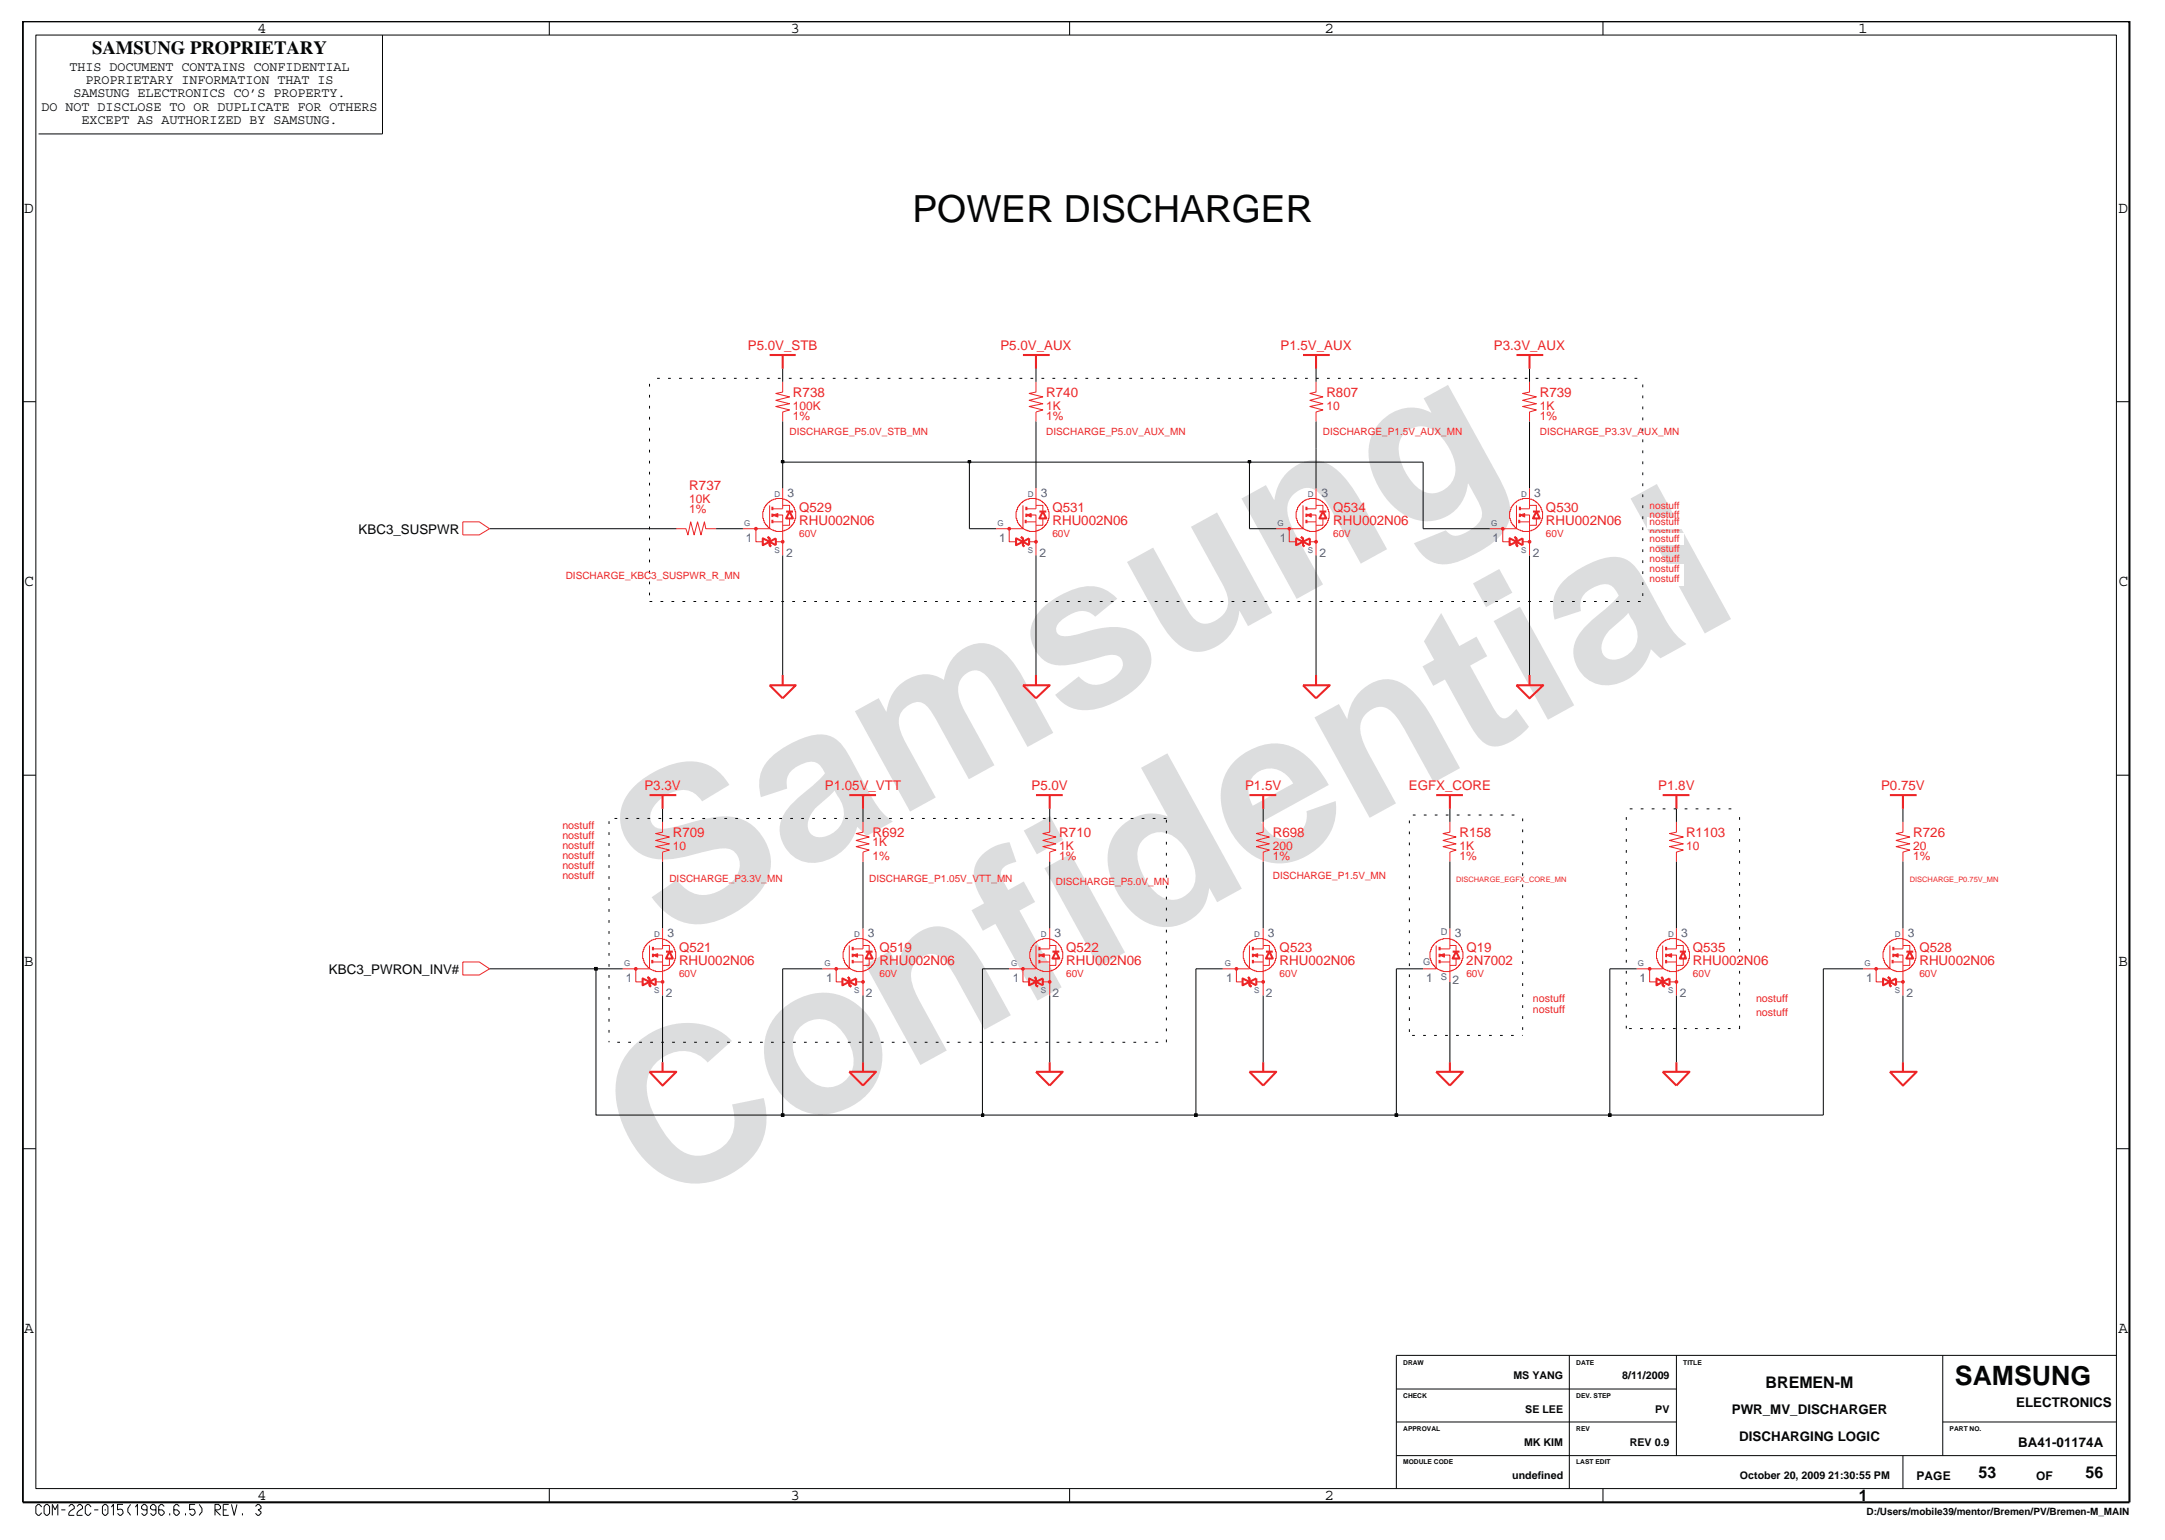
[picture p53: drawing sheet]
<svg xmlns="http://www.w3.org/2000/svg" width="267mm" height="190mm" viewBox="0 0 267 190" stroke-linecap="round" stroke-linejoin="round" font-family="sans-serif">
<defs><g id="words">
<g font-size="26.5" fill="#dcddde">
<text x="82.4" y="116.5" transform="rotate(-29 82.4 116.5)">Samsung</text>
<text x="81.1" y="149.2" transform="rotate(-29 81.1 149.2)">Confidential</text>
</g>
<text font-size="4.6" fill="#040505" x="112.5" y="27.4">POWER DISCHARGER</text>
<text font-size="3.3" fill="#040505" x="241.1" y="170.8">SAMSUNG</text>
<text font-size="2.3" fill="#040505" x="11.4" y="6.7">SAMSUNG PROPRIETARY</text>
<g font-size="2" fill="#040505">
<text x="31.8" y="4">4</text>
<text x="97.6" y="4">3</text>
<text x="163.4" y="4">2</text>
<text x="229.2" y="4">1</text>
<text x="3" y="26.2">D</text>
<text x="261.3" y="26.2">D</text>
<text x="3" y="72.3">C</text>
<text x="261.3" y="72.3">C</text>
<text x="3" y="119.2">B</text>
<text x="261.3" y="119.2">B</text>
<text x="3" y="164.4">A</text>
<text x="261.3" y="164.4">A</text>
<text x="217.8" y="171.2">BREMEN-M</text>
<text x="31.8" y="185">4</text>
<text x="97.6" y="185">3</text>
<text x="163.4" y="185">2</text>
<text x="229.3" y="185.1">1</text>
<text x="244" y="182.2">53</text>
<text x="257.2" y="182.2">56</text>
</g>
<g font-size="1.6" fill="#040505">
<text x="8.6" y="8.8">THIS DOCUMENT CONTAINS CONFIDENTIAL</text>
<text x="9.1" y="12">SAMSUNG ELECTRONICS CO’S PROPERTY.</text>
<text x="10.5" y="10.4">PROPRIETARY INFORMATION THAT IS</text>
<text x="5.1" y="13.7">DO NOT DISCLOSE TO OR DUPLICATE FOR OTHERS</text>
<text x="10.1" y="15.3">EXCEPT AS AUTHORIZED BY SAMSUNG.</text>
<text x="44.2" y="65.8">KBC3_SUSPWR</text>
<text x="40.6" y="120.1">KBC3_PWRON_INV#</text>
<text x="248.7" y="173.5">ELECTRONICS</text>
<text x="213.6" y="174.3">PWR_MV_DISCHARGER</text>
<text x="214.5" y="177.6">DISCHARGING LOGIC</text>
<text x="248.9" y="178.4">BA41-01174A</text>
</g>
<g font-size="1.6" fill="#ec2426">
<text x="92.2" y="43.2">P5.0V_STB</text>
<text x="123.4" y="43.2">P5.0V_AUX</text>
<text x="157.9" y="43.2">P1.5V_AUX</text>
<text x="184.3" y="43.2">P3.3V_AUX</text>
<text x="97.8" y="48.9">R738</text>
<text x="129.1" y="48.9">R740</text>
<text x="163.6" y="48.9">R807</text>
<text x="189.9" y="48.9">R739</text>
<text x="85" y="60.5">R737</text>
<text x="98.6" y="63.1">Q529</text>
<text x="98.6" y="64.8">RHU002N06</text>
<text x="129.8" y="64.8">RHU002N06</text>
<text x="129.8" y="63.1">Q531</text>
<text x="164.4" y="64.8">RHU002N06</text>
<text x="164.4" y="63.1">Q534</text>
<text x="190.7" y="63.1">Q530</text>
<text x="190.7" y="64.8">RHU002N06</text>
<text x="79.5" y="97.5">P3.3V</text>
<text x="101.7" y="97.5">P1.05V_VTT</text>
<text x="127.2" y="97.5">P5.0V</text>
<text x="153.6" y="97.5">P1.5V</text>
<text x="173.8" y="97.5">EGFX_CORE</text>
<text x="204.5" y="97.5">P1.8V</text>
<text x="232" y="97.5">P0.75V</text>
<text x="83" y="103.2">R709</text>
<text x="107.6" y="103.2">R692</text>
<text x="130.7" y="103.2">R710</text>
<text x="157" y="103.2">R698</text>
<text x="180" y="103.2">R158</text>
<text x="208" y="103.2">R1103</text>
<text x="236" y="103.2">R726</text>
<text x="83.8" y="119">RHU002N06</text>
<text x="83.8" y="117.4">Q521</text>
<text x="108.5" y="119">RHU002N06</text>
<text x="108.5" y="117.4">Q519</text>
<text x="131.5" y="117.4">Q522</text>
<text x="131.5" y="119">RHU002N06</text>
<text x="157.8" y="117.4">Q523</text>
<text x="157.8" y="119">RHU002N06</text>
<text x="180.9" y="119">2N7002</text>
<text x="180.9" y="117.4">Q19</text>
<text x="208.8" y="117.4">Q535</text>
<text x="208.8" y="119">RHU002N06</text>
<text x="236.7" y="117.4">Q528</text>
<text x="236.7" y="119">RHU002N06</text>
</g>
<g font-size="1.5" fill="#ec2426">
<text x="97.8" y="50.5">100K</text>
<text x="97.8" y="51.8">1%</text>
<text x="129.1" y="51.8">1%</text>
<text x="129.1" y="50.5">1K</text>
<text x="163.6" y="50.5">10</text>
<text x="189.9" y="51.8">1%</text>
<text x="189.9" y="50.5">1K</text>
<text x="85" y="62">10K</text>
<text x="85" y="63.3">1%</text>
<text x="83" y="104.8">10</text>
<text x="107.6" y="106">1%</text>
<text x="107.6" y="104.3">1K</text>
<text x="130.7" y="104.8">1K</text>
<text x="130.7" y="106">1%</text>
<text x="157" y="106">1%</text>
<text x="157" y="104.8">200</text>
<text x="180" y="104.8">1K</text>
<text x="180" y="106">1%</text>
<text x="208" y="104.8">10</text>
<text x="236" y="106">1%</text>
<text x="236" y="104.8">20</text>
</g>
<g font-size="1.5" fill="#3a53a4">
<text x="97.1" y="61.3">3</text>
<text x="128.4" y="61.3">3</text>
<text x="163" y="61.3">3</text>
<text x="189.2" y="61.3">3</text>
<text x="92" y="66.8">1</text>
<text x="97" y="68.7">2</text>
<text x="123.2" y="66.8">1</text>
<text x="128.2" y="68.7">2</text>
<text x="157.9" y="66.8">1</text>
<text x="162.7" y="68.7">2</text>
<text x="184.1" y="66.8">1</text>
<text x="189.1" y="68.7">2</text>
<text x="82.3" y="115.6">3</text>
<text x="107" y="115.6">3</text>
<text x="130.1" y="115.6">3</text>
<text x="156.4" y="115.6">3</text>
<text x="179.4" y="115.6">3</text>
<text x="207.4" y="115.6">3</text>
<text x="235.3" y="115.6">3</text>
<text x="77.2" y="121.1">1</text>
<text x="82.1" y="122.9">2</text>
<text x="101.9" y="121.1">1</text>
<text x="106.8" y="122.9">2</text>
<text x="124.9" y="121.1">1</text>
<text x="129.8" y="122.9">2</text>
<text x="151.3" y="121.1">1</text>
<text x="156.1" y="122.9">2</text>
<text x="175.9" y="121.1">1</text>
<text x="179.2" y="121.3">2</text>
<text x="202.2" y="121.1">1</text>
<text x="207.2" y="122.9">2</text>
<text x="230.2" y="121.1">1</text>
<text x="235.1" y="122.9">2</text>
</g>
<g font-size="1.5" fill="#040505">
<text x="236.4" y="182.5">PAGE</text>
<text x="251.1" y="182.5">OF</text>
</g>
<g font-size="1.3" fill="#ec2426">
<text x="69.4" y="106">nostuff</text>
<text x="69.4" y="102.3">nostuff</text>
<text x="69.4" y="103.4">nostuff</text>
<text x="69.4" y="107.2">nostuff</text>
<text x="69.4" y="104.7">nostuff</text>
<text x="69.4" y="108.4">nostuff</text>
<text x="189.1" y="123.6">nostuff</text>
<text x="189.1" y="124.9">nostuff</text>
<text x="216.6" y="123.6">nostuff</text>
<text x="216.6" y="125.3">nostuff</text>
</g>
<g font-size="1.3" fill="#040505">
<text x="186.7" y="170.1">MS YANG</text>
<text x="200.1" y="170.1">8/11/2009</text>
<text x="188" y="178.3">MK KIM</text>
<text x="188.1" y="174.2">SE LEE</text>
<text x="201" y="178.3">REV 0.9</text>
<text x="204.2" y="174.2">PV</text>
<text x="186.5" y="182.4">undefined</text>
<text x="214.6" y="182.4">October 20, 2009 21:30:55 PM</text>
</g>
<g font-size="1.2" fill="#ec2426">
<text x="97.4" y="53.7">DISCHARGE_P5.0V_STB_MN</text>
<text x="129" y="53.7">DISCHARGE_P5.0V_AUX_MN</text>
<text x="163.2" y="53.7">DISCHARGE_P1.5V_AUX_MN</text>
<text x="189.9" y="53.7">DISCHARGE_P3.3V_AUX_MN</text>
<text x="203.5" y="66">nostuff</text>
<text x="203.5" y="62.7">nostuff</text>
<text x="203.5" y="64.8">nostuff</text>
<text x="203.5" y="63.9">nostuff</text>
<text x="69.8" y="71.4">DISCHARGE_KBC3_SUSPWR_R_MN</text>
<text x="98.6" y="66.2">60V</text>
<text x="129.8" y="66.2">60V</text>
<text x="164.4" y="66.2">60V</text>
<text x="190.7" y="66.2">60V</text>
<text x="203.5" y="69.3">nostuff</text>
<text x="203.5" y="70.6">nostuff</text>
<text x="203.5" y="71.8">nostuff</text>
<text x="203.5" y="66.8">nostuff</text>
<text x="203.5" y="68.1">nostuff</text>
<text x="82.6" y="108.7">DISCHARGE_P3.3V_MN</text>
<text x="107.2" y="108.7">DISCHARGE_P1.05V_VTT_MN</text>
<text x="130.2" y="109.1">DISCHARGE_P5.0V_MN</text>
<text x="157" y="108.4">DISCHARGE_P1.5V_MN</text>
<text x="83.8" y="120.5">60V</text>
<text x="108.5" y="120.5">60V</text>
<text x="131.5" y="120.5">60V</text>
<text x="157.8" y="120.5">60V</text>
<text x="180.9" y="120.5">60V</text>
<text x="208.8" y="120.5">60V</text>
<text x="236.7" y="120.5">60V</text>
</g>
<g font-size="1.2" fill="#3a53a4">
<text x="175.5" y="119">G</text>
<text x="177.7" y="115.3">D</text>
<text x="177.7" y="120.9">S</text>
</g>
<text font-size="1.2" fill="#040505" x="230.2" y="186.9">D:/Users/mobile39/mentor/Bremen/PV/Bremen-M_MAIN</text>
<g font-size="1" fill="#3a53a4">
<text x="91.8" y="64.9">G</text>
<text x="95.5" y="61.2">D</text>
<text x="123" y="64.9">G</text>
<text x="126.8" y="61.2">D</text>
<text x="157.6" y="64.9">G</text>
<text x="161.3" y="61.2">D</text>
<text x="183.9" y="64.9">G</text>
<text x="187.6" y="61.2">D</text>
<text x="95.5" y="68.2">S</text>
<text x="126.8" y="68.2">S</text>
<text x="161.3" y="68.2">S</text>
<text x="187.6" y="68.2">S</text>
<text x="77" y="119.2">G</text>
<text x="80.7" y="115.5">D</text>
<text x="101.7" y="119.2">G</text>
<text x="105.3" y="115.5">D</text>
<text x="124.7" y="119.2">G</text>
<text x="128.4" y="115.5">D</text>
<text x="151.1" y="119.2">G</text>
<text x="154.7" y="115.5">D</text>
<text x="202" y="119.2">G</text>
<text x="205.8" y="115.5">D</text>
<text x="230" y="119.2">G</text>
<text x="233.7" y="115.5">D</text>
<text x="80.7" y="122.5">S</text>
<text x="105.3" y="122.5">S</text>
<text x="128.4" y="122.5">S</text>
<text x="154.7" y="122.5">S</text>
<text x="205.8" y="122.5">S</text>
<text x="233.7" y="122.5">S</text>
</g>
<g font-size=".9" fill="#ec2426">
<text x="179.6" y="108.7">DISCHARGE_EGFX_CORE_MN</text>
<text x="235.6" y="108.7">DISCHARGE_P0.75V_MN</text>
</g>
<g font-size=".8" fill="#040505">
<text x="173.1" y="168.3">DRAW</text>
<text x="173.1" y="172.3">CHECK</text>
<text x="194.4" y="168.3">DATE</text>
<text x="194.4" y="172.3">DEV. STEP</text>
<text x="207.6" y="168.3">TITLE</text>
<text x="173.1" y="176.5">APPROVAL</text>
<text x="194.4" y="176.5">REV</text>
<text x="240.5" y="176.5">PART NO.</text>
<text x="173.1" y="180.6">MODULE CODE</text>
<text x="194.4" y="180.6">LAST EDIT</text>
</g>
</g></defs>
<path d="M104.8 98h3.3M106.4 98v1.7M205.1 98h3.3M206.8 98v1.7M233.4 118.4v.4M233.5 116.8v.4M233.5 117.6v.4M205.1 132.2h3.3l-1.6 1.7zM206.8 131v1.2M233.1 121.1l.8-.4v.8z" fill="none" stroke="#ec2426" stroke-width=".25"/>
<path d="M206.8 101.4v1.2l-.9 .2 1.7 .4-1.7 .4 1.7 .5-1.7 .3 1.7 .4-.8 .3v1.2M232.6 116.6l.5-.5 .3-.1v-.1h.1a2.18 2.18 0 0 1 1.7 0v.1a1.55 1.55 0 0 1 .9 .8h.1v.6h.1v.8h-.1v.5h-.1l-.1 .3-.5 .5-.5 .1v.1h-.3v.1h-.8v-.1h-.3v-.1l-.5-.1-.5-.5-.1-.3h-.1l-.1-.5v-.8l.1-.6h.1zM233.5 118.6h1.2M234.7 114.5v2.5h-1.2M234.7 116.6h.9v.8M235.6 118.2v.8h-.9" fill="none" stroke="#ec2426" stroke-width=".12"/>
<path d="M233.5 117.8l.6-.2v.4z" fill="#ec2426"/>
<path d="M233.1 116.6v2.9h-3.3M233.5 117.8l.6-.2v.4zM233.9 117.8h.8v5" fill="none" stroke="#ec2426" stroke-width=".12"/>
<path d="M235.1 117.4h.9M235.6 117.4l.4 .8h-.9zM232.9 120.5l.2 .2v.8l.2 .2" fill="none" stroke="#ec2426" stroke-width=".25"/>
<circle cx="234.7" cy="121.1" r=".17" fill="#ec2426"/>
<circle cx="234.7" cy="121.1" r=".17" fill="none" stroke="#ec2426" stroke-width=".12"/>
<circle cx="231.4" cy="119.5" r=".17" fill="#ec2426"/>
<g fill="none" stroke="#ec2426" stroke-width=".12">
<path d="M104.3 116.6l.5-.5 .3-.1v-.1h.2a2.18 2.18 0 0 1 1.7 0v.1a1.55 1.55 0 0 1 .8 .8h.1l.1 .6h.1v.8h-.1l-.1 .5h-.1l-.1 .3-.5 .5-.5 .1v.1h-.3v.1h-.8v-.1h-.3v-.1l-.5-.1-.5-.5-.1-.3-.1-.5h-.1v-.8h.1l.1-.6zM105.2 118.6h1.2M106.4 101.4v1.2l-.8 .2 1.6 .4-1.6 .4 1.6 .5-1.6 .3 1.6 .4-.8 .3v1.2M106.4 114.5v2.5h-1.2M106.4 116.6h.8v.8M107.2 118.2v.8h-.8M231.4 119.5v1.6h.9M234.7 101.4v1.2l-.8 .2 1.7 .4-1.7 .4 1.7 .5-1.7 .3 1.7 .4-.9 .3v1.2M233.9 121.1h.8"/>
<circle cx="231.4" cy="119.5" r=".17"/>
</g>
<path d="M233.1 98h3.3M234.7 98v1.7M105.2 116.8v.4M105.2 117.6v.4M105.2 118.4v.4M104.8 121.1l.8-.4v.8zM232.3 120.7l.8 .4-.8 .4zM232.9 120.5l.2 .2v.8l.2 .2M233.1 132.2h3.3l-1.7 1.7zM234.7 131v1.2" fill="none" stroke="#ec2426" stroke-width=".25"/>
<path d="M105.2 117.8l.6-.2v.4z" fill="#ec2426"/>
<path d="M104.8 116.6v2.9h-3.4M105.2 117.8l.6-.2v.4zM105.6 117.8h.8v5" fill="none" stroke="#ec2426" stroke-width=".12"/>
<path d="M106.8 117.4h.8M107.2 117.4l.4 .8h-.8zM104.6 120.5l.2 .2v.8l.2 .2" fill="none" stroke="#ec2426" stroke-width=".25"/>
<circle cx="106.4" cy="121.1" r=".17" fill="#ec2426"/>
<circle cx="106.4" cy="121.1" r=".17" fill="none" stroke="#ec2426" stroke-width=".12"/>
<circle cx="103.1" cy="119.5" r=".17" fill="#ec2426"/>
<g fill="none" stroke="#ec2426" stroke-width=".12">
<path d="M79.6 116.6l.5-.5 .3-.1v-.1h.1a2.18 2.18 0 0 1 1.7 0v.1a1.55 1.55 0 0 1 .9 .8h.1v.6h.1v.8h-.1v.3v.2h-.1l-.1 .3-.5 .5-.5 .1v.1h-.3v.1h-.8v-.1h-.3v-.1l-.5-.1-.5-.5-.1-.3h-.1v-.2v-.3h-.1v-.8h.1v-.3v-.3h.1zM80.5 118.6h1.2M81.7 116.6h.9v.8M81.7 114.5v2.5h-1.2M82.6 118.2v.8h-.9M103.1 119.5v1.6h.8M105.6 121.1h.8"/>
<circle cx="103.1" cy="119.5" r=".17"/>
</g>
<path d="M80.5 118.4v.4M80.5 116.8v.4M80.5 117.6v.4M80.1 121.1l.8-.4v.8zM103.9 120.7l.9 .4-.9 .4zM104.6 120.5l.2 .2v.8l.2 .2M104.8 132.2h3.3l-1.7 1.7zM106.4 131v1.2" fill="none" stroke="#ec2426" stroke-width=".25"/>
<path d="M80.5 117.8l.6-.2v.4z" fill="#ec2426"/>
<path d="M80.1 116.6v2.9h-3.3M80.5 117.8l.6-.2v.4zM80.9 117.8h.8v5" fill="none" stroke="#ec2426" stroke-width=".12"/>
<path d="M82.1 117.4h.9M82.6 117.4l.4 .8h-.9zM79.9 120.5l.2 .2v.8l.2 .2" fill="none" stroke="#ec2426" stroke-width=".25"/>
<circle cx="81.7" cy="121.1" r=".17" fill="#ec2426"/>
<circle cx="81.7" cy="121.1" r=".17" fill="none" stroke="#ec2426" stroke-width=".12"/>
<circle cx="78.4" cy="119.5" r=".17" fill="#ec2426"/>
<g fill="none" stroke="#ec2426" stroke-width=".12">
<path d="M94.4 62.3l.5-.5 .3-.1v-.1h.2a2.18 2.18 0 0 1 1.6 0l1 1 .1 .5v.8v.3h-.1v.2h-.1l-.1 .3-.5 .5-.5 .2v.1h-.3h-.8h-.3v-.1l-.5-.2-.5-.5-.1-.3-.1-.5h-.1v-.8h.1v-.3h.1v-.2zM95.3 64.4h1.2M96.5 62.3h.9v.8M96.5 60.2v2.5h-1.2M97.4 63.9v.9h-.9M78.4 119.5v1.6h.9M80.9 121.1h.8"/>
<circle cx="78.4" cy="119.5" r=".17"/>
</g>
<path d="M94.9 66.8l.8-.4v.8zM95.3 62.5v.4M95.3 63.3v.5M95.3 64.1v.4M127.8 98h3.3M129.5 98v1.7M154.1 98h3.3M155.8 98v1.7M79.3 120.7l.8 .4-.8 .4zM79.9 120.5l.2 .2v.8l.2 .2" fill="none" stroke="#ec2426" stroke-width=".25"/>
<path d="M95.3 63.5l.6-.2v.5z" fill="#ec2426"/>
<path d="M94.9 62.3v2.9h-3.3M95.3 63.5l.6-.2v.5zM95.7 63.5h.8v5" fill="none" stroke="#ec2426" stroke-width=".12"/>
<path d="M94.7 66.2l.2 .2v.8l.2 .2M97 63.1h.8M97.4 63.1l.4 .8h-.8z" fill="none" stroke="#ec2426" stroke-width=".25"/>
<circle cx="96.5" cy="66.8" r=".17" fill="#ec2426"/>
<circle cx="96.5" cy="66.8" r=".17" fill="none" stroke="#ec2426" stroke-width=".12"/>
<circle cx="93.2" cy="65.2" r=".17" fill="#ec2426"/>
<g fill="none" stroke="#ec2426" stroke-width=".12">
<path d="M162.3 47.1v1.2l-.7 .2 1.6 .4-1.6 .5 1.6 .4-1.6 .3 1.6 .5-.9 .2v1.2M83.4 65.2h1.2l.3 .8 .3-1.6 .4 1.6 .4-1.6 .5 1.6 .4-1.6 .2 .8h1.2M93.2 65.2v1.6h.9M95.7 66.8h.8M125.7 62.3l.5-.5 .2-.1v-.1h.2a2.18 2.18 0 0 1 1.7 0l.9 1 .1 .5h.1v.8h-.1v.3h-.1v.2h-.1v.3l-.6 .5-.5 .2v.1h-.2h-.9h-.2v-.1l-.5-.2-.5-.5-.1-.3h-.1l-.1-.5h-.1v-.8h.1l.1-.5h.1zM126.6 64.4h1.2M127.8 62.3h.8v.8M127.8 60.2v2.5h-1.2M128.6 63.9v.9h-.8"/>
<circle cx="93.2" cy="65.2" r=".17"/>
</g>
<path d="M94.1 66.4l.8 .4-.8 .4zM94.7 66.2l.2 .2v.8l.2 .2M126.2 66.8l.7-.4v.8zM126.5 64.1v.4M126.6 62.5v.4M126.6 63.3v.5" fill="none" stroke="#ec2426" stroke-width=".25"/>
<path d="M126.6 63.5l.6-.2v.5z" fill="#ec2426"/>
<path d="M126.2 62.3v2.9h-3.3M126.6 63.5l.6-.2v.5zM126.9 63.5h.9v5" fill="none" stroke="#ec2426" stroke-width=".12"/>
<path d="M125.9 66.2l.3 .2v.8l.1 .2M128.2 63.1h.9M128.6 63.1l.5 .8h-.9z" fill="none" stroke="#ec2426" stroke-width=".25"/>
<circle cx="127.8" cy="66.8" r=".17" fill="#ec2426"/>
<circle cx="127.8" cy="66.8" r=".17" fill="none" stroke="#ec2426" stroke-width=".12"/>
<circle cx="124.5" cy="65.2" r=".17" fill="#ec2426"/>
<g fill="none" stroke="#ec2426" stroke-width=".12">
<path d="M188.7 47.1v1.2l-.9 .2 1.7 .4-1.7 .5 1.7 .4-1.7 .3 1.7 .5-.8 .2v1.2M124.5 65.2v1.6h.8M126.9 66.8h.9M160.2 62.3l.5-.5 .3-.1v-.1h.1a2.18 2.18 0 0 1 1.7 0v.1a1.55 1.55 0 0 1 .9 .9h.1v.5h.1v.8h-.1v.5h-.1l-.1 .3-.5 .5-.5 .2v.1h-.3h-.8h-.3v-.1l-.5-.2-.5-.5-.1-.3h-.1v-.5h-.1v-.8h.1v-.5h.1zM161.1 64.4h1.2M162.3 62.3h.9v.8M162.3 60.2v2.5h-1.2M163.2 63.9v.9h-.9M57.1 118.6h2l1.3 .9-1.3 .7h-2zM129.5 101.4v1.2l-.9 .2 1.6 .4-1.6 .4 1.6 .5-1.6 .3 1.6 .4-.7 .3v1.2"/>
<circle cx="124.5" cy="65.2" r=".17"/>
</g>
<path d="M187 43.8h3.3M188.7 43.8v1.7M125.3 66.4l.9 .4-.9 .4zM125.9 66.2l.3 .2v.8l.1 .2M160.7 66.8l.9-.4v.8zM161.1 62.5v.4M161.1 63.3v.5M161.1 64.1v.4M126.2 84.5h3.3l-1.7 1.6zM127.8 83.2v1.3M187 84.5h3.3l-1.6 1.6zM188.7 83.2v1.3" fill="none" stroke="#ec2426" stroke-width=".25"/>
<path d="M161.1 63.5l.6-.2v.5z" fill="#ec2426"/>
<path d="M160.7 62.3v2.9h-3.3M161.1 63.5l.6-.2v.5zM161.6 63.5h.7v5" fill="none" stroke="#ec2426" stroke-width=".12"/>
<path d="M160.5 66.2l.2 .2v.8l.2 .2M162.7 63.1h.9M163.2 63.1l.4 .8h-.9z" fill="none" stroke="#ec2426" stroke-width=".25"/>
<circle cx="162.3" cy="66.8" r=".17" fill="#ec2426"/>
<circle cx="162.3" cy="66.8" r=".17" fill="none" stroke="#ec2426" stroke-width=".12"/>
<circle cx="159" cy="65.2" r=".17" fill="#ec2426"/>
<g fill="none" stroke="#ec2426" stroke-width=".12">
<path d="M159 65.2v1.6h.9M161.6 66.8h.7M186.5 62.3l.5-.5 .3-.1v-.1h.2a2.18 2.18 0 0 1 1.7 0v.1a1.56 1.56 0 0 1 .8 .9h.1v.2h.1v.3h.1v.8h-.1v.3h-.1v.2h-.1l-.1 .3-.5 .5-.5 .2v.1h-.2h-.9h-.2v-.1l-.6-.2-.5-.5v-.3h-.1v-.2h-.1v-.3h-.1v-.8h.1v-.3h.1v-.2h.1zM187.5 64.4h1.2M188.7 60.2v2.5h-1.2M188.7 62.3h.8v.8M189.5 63.9v.9h-.8M81.7 101.4v1.2l-.8 .2 1.7 .4-1.7 .4 1.7 .5-1.7 .3 1.7 .4-.9 .3v1.2"/>
<circle cx="159" cy="65.2" r=".17"/>
</g>
<path d="M159.9 66.4l.8 .4-.8 .4zM160.5 66.2l.2 .2v.8l.2 .2M187 66.8l.8-.4v.8zM187.4 64.1v.4M187.5 62.5v.4M187.5 63.3v.5" fill="none" stroke="#ec2426" stroke-width=".25"/>
<path d="M187.5 63.5l.6-.2v.5z" fill="#ec2426"/>
<path d="M187 62.3v2.9h-3.3M187.5 63.5l.6-.2v.5zM187.8 63.5h.9v5" fill="none" stroke="#ec2426" stroke-width=".12"/>
<path d="M186.8 66.2l.2 .2v.8l.2 .2M189.1 63.1h.8M189.5 63.1l.4 .8h-.8z" fill="none" stroke="#ec2426" stroke-width=".25"/>
<circle cx="188.7" cy="66.8" r=".17" fill="#ec2426"/>
<circle cx="188.7" cy="66.8" r=".17" fill="none" stroke="#ec2426" stroke-width=".12"/>
<circle cx="185.4" cy="65.2" r=".17" fill="#ec2426"/>
<g fill="none" stroke="#ec2426" stroke-width=".12">
<path d="M96.5 47.1v1.2l-.8 .2 1.7 .4-1.7 .5 1.7 .4-1.7 .3 1.7 .5-.9 .2v1.2M127.8 47.1v1.2l-.9 .2 1.7 .4-1.7 .5 1.7 .4-1.7 .3 1.7 .5-.8 .2v1.2M57.1 64.4h2l1.3 .8-1.3 .8h-2zM185.4 65.2v1.6h.8M187.8 66.8h.9M153.7 116.6l.5-.5 .3-.1v-.1h.1a2.18 2.18 0 0 1 1.7 0v.1a1.55 1.55 0 0 1 .9 .8l.1 .6h.1v.8h-.1v.3h-.1v.2l-.1 .3-.5 .5-.5 .1v.1h-.3v.1h-.8v-.1h-.3v-.1l-.5-.1-.5-.5-.1-.3h-.1v-.2h-.1v-.3v-.8v-.3h.1v-.3h.1zM154.5 118.6h1.3M155.8 114.5v2.5h-1.3M155.8 116.6h.8v.8M156.6 118.2v.8h-.8"/>
<circle cx="185.4" cy="65.2" r=".17"/>
</g>
<g fill="none" stroke="#ec2426" stroke-width=".25">
<path d="M94.9 43.8h3.2M96.5 43.8v1.7M126.2 43.8h3.3M127.8 43.8v1.7M160.7 43.8h3.3M162.3 43.8v1.7M186.2 66.4l.8 .4-.8 .4zM186.8 66.2l.2 .2v.8l.2 .2M94.9 84.5h3.2l-1.6 1.6zM96.5 83.2v1.3M160.7 84.5h3.3l-1.7 1.6zM162.3 83.2v1.3"/>
<path d="M154.5 116.8v.4M154.5 117.6v.4M154.5 118.4v.4M154.1 132.2h3.3l-1.6 1.7zM154.1 121.1l.9-.4v.8zM155.8 131v1.2"/>
</g>
<path d="M154.5 117.8l.6-.2v.4z" fill="#ec2426"/>
<path d="M154.1 116.6v2.9h-3.3M154.5 117.8l.6-.2v.4zM155 117.8h.8v5" fill="none" stroke="#ec2426" stroke-width=".12"/>
<path d="M156.1 117.4h.9M156.6 117.4l.4 .8h-.9zM153.9 120.5l.2 .2v.8l.3 .2" fill="none" stroke="#ec2426" stroke-width=".25"/>
<circle cx="155.8" cy="121.1" r=".17" fill="#ec2426"/>
<circle cx="155.8" cy="121.1" r=".17" fill="none" stroke="#ec2426" stroke-width=".12"/>
<circle cx="152.5" cy="119.5" r=".17" fill="#ec2426"/>
<g fill="none" stroke="#ec2426" stroke-width=".12">
<path d="M152.5 119.5v1.6h.8M176.7 116.6l.5-.5 .3-.1v-.1h.1a2.18 2.18 0 0 1 1.7 0v.1a1.55 1.55 0 0 1 .9 .8h.1l.1 .6v.8l-.1 .5h-.1l-.1 .3-.5 .5-.5 .1v.1h-.3v.1h-.8v-.1h-.3v-.1l-.5-.1-.5-.5-.1-.3h-.1v-.5h-.1v-.8h.1v-.6h.1zM177.1 116.6v2.9h-1.6M177.6 118.6h1.2M177.6 117.8h1.2v3.3M178.8 101.4v1.2l-.8 .2 1.6 .4-1.6 .4 1.6 .5-1.6 .3 1.6 .4-.8 .3v1.2M178.8 114.5v2.5h-1.2M178.8 116.6h.8v.8M179.6 118.2v.8h-.8M155 121.1h.8"/>
<circle cx="152.5" cy="119.5" r=".17"/>
</g>
<path d="M177.1 98h3.3M178.8 98v1.7M177.6 116.8v.4M177.6 117.6v.4M177.6 118.4v.4M179.2 117.4h.8M179.6 117.4l.4 .8h-.8zM127.8 132.2h3.3l-1.6 1.7zM129.5 131v1.2M153.3 120.7l.8 .4-.8 .4zM153.9 120.5l.2 .2v.8l.3 .2" fill="none" stroke="#ec2426" stroke-width=".25"/>
<path d="M177.6 117.8l.6-.2v.4z" fill="#ec2426"/>
<path d="M127.6 116.3l.3-.2 .2-.1v-.1h.2a2.18 2.18 0 0 1 1.7 0v.1a1.55 1.55 0 0 1 .8 .8h.1v.3h.1v.3h.1v.8h-.1v.3h-.1v.2h-.1l-.1 .3-.5 .5-.5 .1v.1h-.2v.1h-.9v-.1h-.2v-.1h-.2l-.5-.3-.3-.3-.1-.3h-.1v-.2h-.1v-.3h-.1v-.8h.1l.1-.6h.1l.1-.2zM128.2 118.6h1.3M129.5 116.6h.7v.8M129.5 114.5v2.5h-1.3M130.2 118.2v.8h-.7M177.6 117.8l.6-.2v.4z" fill="none" stroke="#ec2426" stroke-width=".12"/>
<path d="M80.1 98h3.3M81.7 98v1.7M128.2 116.8v.4M128.2 117.6v.4M128.2 118.4v.4M127.8 121.1l.8-.4v.8zM177.1 132.2h3.3l-1.6 1.7zM178.8 131v1.2" fill="none" stroke="#ec2426" stroke-width=".25"/>
<path d="M128.2 117.8l.6-.2v.4z" fill="#ec2426"/>
<path d="M127.8 116.6v2.9h-3.3M128.2 117.8l.6-.2v.4zM128.6 117.8h.9v5" fill="none" stroke="#ec2426" stroke-width=".12"/>
<path d="M129.8 117.4h.9M130.2 117.4l.5 .8h-.9zM127.6 120.5l.2 .2v.8l.2 .2" fill="none" stroke="#ec2426" stroke-width=".25"/>
<circle cx="129.5" cy="121.1" r=".17" fill="#ec2426"/>
<circle cx="129.5" cy="121.1" r=".17" fill="none" stroke="#ec2426" stroke-width=".12"/>
<circle cx="126.2" cy="119.5" r=".17" fill="#ec2426"/>
<g fill="none" stroke="#ec2426" stroke-width=".12">
<path d="M126.2 119.5v1.6h.7M155.8 101.4v1.2l-.8 .2 1.6 .4-1.6 .4 1.6 .5-1.6 .3 1.6 .4-.8 .3v1.2M204.7 116.6l.5-.5 .2-.1v-.1h.2a2.18 2.18 0 0 1 1.7 0v.1a1.55 1.55 0 0 1 .8 .8h.1l.1 .6h.1v.8h-.1l-.1 .5h-.1l-.1 .3-.5 .5-.5 .1v.1h-.2v.1h-.9v-.1h-.2v-.1l-.5-.1-.5-.5-.1-.3h-.1l-.1-.5h-.1v-.8h.1l.1-.6h.1zM205.5 118.6h1.3M206.8 114.5v2.5h-1.3M206.8 116.6h.8v.8M207.6 118.2v.8h-.8M128.6 121.1h.9"/>
<circle cx="126.2" cy="119.5" r=".17"/>
</g>
<path d="M205.5 116.8v.4M205.5 117.6v.4M205.5 118.4v.4M80.1 132.2h3.3l-1.7 1.7zM81.7 131v1.2M126.9 120.7l.9 .4-.9 .4zM127.6 120.5l.2 .2v.8l.2 .2M205.1 121.1l.8-.4v.8z" fill="none" stroke="#ec2426" stroke-width=".25"/>
<path d="M205.5 117.8l.7-.2v.4z" fill="#ec2426"/>
<path d="M205.1 116.6v2.9h-3.2M205.5 117.8l.7-.2v.4zM205.9 117.8h.9v5" fill="none" stroke="#ec2426" stroke-width=".12"/>
<path d="M207.2 117.4h.8M207.6 117.4l.4 .8h-.8zM204.9 120.5l.2 .2v.8l.2 .2" fill="none" stroke="#ec2426" stroke-width=".25"/>
<circle cx="206.8" cy="121.1" r=".17" fill="#ec2426"/>
<circle cx="206.8" cy="121.1" r=".17" fill="none" stroke="#ec2426" stroke-width=".12"/>
<circle cx="203.5" cy="119.5" r=".17" fill="#ec2426"/>
<g fill="none" stroke="#ec2426" stroke-width=".12">
<path d="M203.5 119.5v1.6h.8M205.9 121.1h.9"/>
<circle cx="203.5" cy="119.5" r=".17"/>
</g>
<path d="M204.3 120.7l.8 .4-.8 .4zM204.9 120.5l.2 .2v.8l.2 .2" fill="none" stroke="#ec2426" stroke-width=".25"/>
<path d="M73.5 119.5v18h23" fill="none" stroke="#040505" stroke-width=".12"/>
<path d="M96.4 137.3h.3v.4h-.3z" fill="#040505"/>
<path d="M96.5 119.5v18h24.7M96.4 137.3h.3v.4h-.3z" fill="none" stroke="#040505" stroke-width=".12"/>
<path d="M121.1 137.3h.2v.4h-.2z" fill="#040505"/>
<path d="M121.2 119.5v18h26.3M121.1 137.3h.2v.4h-.2z" fill="none" stroke="#040505" stroke-width=".12"/>
<path d="M147.3 137.3h.4v.4h-.4z" fill="#040505"/>
<path d="M147.5 119.5v18h24.7M147.3 137.3h.4v.4h-.4z" fill="none" stroke="#040505" stroke-width=".12"/>
<path d="M172.1 137.3h.3v.4h-.3z" fill="#040505"/>
<path d="M172.2 119.5v18h26.4M172.1 137.3h.3v.4h-.3z" fill="none" stroke="#040505" stroke-width=".12"/>
<path d="M198.4 137.3h.3v.4h-.3z" fill="#040505"/>
<path d="M60.4 119.5h13.1M224.9 119.5v18h-26.3v-18M81.7 122.8v8.2M106.4 122.8v8.2M129.5 122.8v8.2M155.8 122.8v8.2M178.8 121.1v9.9M198.4 137.3h.3v.4h-.3zM206.8 122.8v8.2M234.7 122.8v8.2" fill="none" stroke="#040505" stroke-width=".12"/>
<path d="M73.3 119.3h.4v.3h-.4z" fill="#040505"/>
<g fill="none" stroke="#040505" stroke-width=".12">
<path d="M96.5 57v3.2M119.6 57v8.2h3.3M127.8 52v8.2M154.1 57v8.2h3.3M162.3 55.3v4.9M175.5 57v8.2h8.2M188.7 52v8.2M60.4 65.2h23M88.3 65.2h3.3M96.5 68.5v14.7M127.8 68.5v14.7M162.3 68.5v14.7"/>
<path d="M188.7 68.5v14.7M81.7 99.7v1.7M106.4 99.7v1.7M129.5 99.7v1.7M155.8 99.7v1.7M178.8 99.7v1.7M206.8 99.7v1.7M234.7 99.7v1.7M73.3 119.3h.4v.3h-.4zM73.5 119.5h3.3M81.7 106.3v8.2M96.5 119.5h4.9"/>
<path d="M106.4 106.3v8.2M121.2 119.5h3.3M129.5 106.3v8.2M147.5 119.5h3.3M155.8 106.3v8.2M172.2 119.5h3.3M178.8 106.3v8.2M198.6 119.5h3.3M206.8 106.3v8.2M224.9 119.5h4.9M234.7 106.3v8.2"/>
</g>
<path d="M96.4 56.8h.3v.3h-.3z" fill="#040505"/>
<path d="M96.4 56.8h.3v.3h-.3zM96.5 52v5h23.1" fill="none" stroke="#040505" stroke-width=".12"/>
<path d="M119.4 56.8h.3v.3h-.3z" fill="#040505"/>
<path d="M119.4 56.8h.3v.3h-.3zM119.6 57h34.5" fill="none" stroke="#040505" stroke-width=".12"/>
<path d="M153.9 56.8h.4v.3h-.4z" fill="#040505"/>
<g fill="none" stroke="#040505" stroke-width=".12">
<path d="M4.4 4.3h256.6v179.3h-256.6zM47.2 4.3v12.2h-42.4M67.8 2.6v1.7M131.9 2.6v1.7M197.7 2.6v1.7M2.8 49.5h1.6M80.1 47.3v.4M80.1 48.7v.3M80.1 50v.4M80.1 51.4v.3M80.1 52.8v.3M80.1 54.1v.3"/>
<path d="M80.1 55.5v.3M80.1 56.8v.4M80.1 58.2v.3M80.1 59.5v.4M81 46.7h.4M82.4 46.7h.3M83.8 46.7h.3M85.1 46.7h.3M86.5 46.7h.3M87.8 46.7h.4M89.2 46.7h.3M90.5 46.7h.4"/>
<path d="M91.9 46.7h.3M93.2 46.7h.4M94.6 46.7h.3M95.9 46.7h.4M96.5 45.5v1.6M97.3 46.7h.3M98.7 46.7h.3M100 46.7h.3M101.4 46.7h.3M102.7 46.7h.4M104.1 46.7h.3M105.4 46.7h.4"/>
<path d="M106.8 46.7h.3M108.1 46.7h.4M109.5 46.7h.3M110.8 46.7h.4M112.2 46.7h.3M113.6 46.7h.3M114.9 46.7h.4M116.3 46.7h.3M117.6 46.7h.4M119 46.7h.3M120.3 46.7h.4M121.7 46.7h.3"/>
<path d="M123 46.7h.4M124.4 46.7h.3M125.7 46.7h.4M127.1 46.7h.3M127.8 45.5v1.6M128.5 46.7h.3M129.8 46.7h.4M131.2 46.7h.3M132.5 46.7h.4M133.9 46.7h.3M135.2 46.7h.4M136.6 46.7h.3"/>
<path d="M137.9 46.7h.4M139.3 46.7h.3M140.7 46.7h.3M142 46.7h.3M143.4 46.7h.3M144.7 46.7h.4M146.1 46.7h.3M147.4 46.7h.4M148.8 46.7h.3M150.1 46.7h.4M151.5 46.7h.3M152.8 46.7h.4"/>
<path d="M153.9 56.8h.4v.3h-.4zM154.1 57h21.4M154.2 46.7h.3M155.6 46.7h.3M156.9 46.7h.3M158.3 46.7h.3M159.6 46.7h.4M161 46.7h.3M162.3 46.7h.4M162.3 45.5v1.6M162.3 52v3.3M163.7 46.7h.3"/>
<path d="M165 46.7h.4M166.4 46.7h.3M167.7 46.7h.4M169.1 46.7h.3M170.5 46.7h.3M171.8 46.7h.3M173.2 46.7h.3M174.5 46.7h.4M175.9 46.7h.3M177.2 46.7h.4M178.6 46.7h.3M179.9 46.7h.4"/>
<path d="M181.3 46.7h.3M182.6 46.7h.4M184 46.7h.3M185.4 46.7h.3M186.7 46.7h.3M188.1 46.7h.3M188.7 45.5v1.6M189.4 46.7h.4M190.8 46.7h.3M192.1 46.7h.4M193.5 46.7h.3M194.8 46.7h.4"/>
<path d="M196.2 46.7h.3M197.5 46.7h.4M198.9 46.7h.3M200.3 46.7h.3M201.6 46.7h.3M202.6 47.4v.4M202.6 48.8v.3M202.6 50.1v.4M202.6 51.5v.3M202.6 52.8v.4M202.6 54.2v.3M202.6 55.5v.4"/>
<path d="M202.6 56.9v.3M202.6 58.3v.3M202.6 59.6v.3M261 49.5h1.7M80.1 74.2h.4M80.1 60.9v.3M80.1 62.2v.4M80.1 63.6v.3M80.1 64.9v.4M80.1 66.3v.3M80.1 67.7v.3M80.1 69v.3"/>
<path d="M80.1 70.4v.3M80.1 71.7v.4M80.1 73.1v.3M81.5 74.2h.3M82.8 74.2h.4M84.2 74.2h.3M85.5 74.2h.4M86.9 74.2h.3M88.2 74.2h.4M89.6 74.2h.3M91 74.2h.3M92.3 74.2h.3"/>
<path d="M93.7 74.2h.3M95 74.2h.4M96.4 74.2h.3M97.7 74.2h.4M99.1 74.2h.3M100.4 74.2h.4M101.8 74.2h.3M103.1 74.2h.4M104.5 74.2h.3M105.9 74.2h.3M107.2 74.2h.3M108.6 74.2h.3"/>
<path d="M109.9 74.2h.4M111.3 74.2h.3M112.6 74.2h.4M114 74.2h.3M115.3 74.2h.4M116.7 74.2h.3M118 74.2h.4M119.4 74.2h.3M120.8 74.2h.3M122.1 74.2h.3M123.5 74.2h.3M124.8 74.2h.4"/>
<path d="M126.2 74.2h.3M127.5 74.2h.4M128.9 74.2h.3M130.2 74.2h.4M131.6 74.2h.3M132.9 74.2h.4M134.3 74.2h.3M135.7 74.2h.3M137 74.2h.3M138.4 74.2h.3M139.7 74.2h.4M141.1 74.2h.3"/>
<path d="M142.4 74.2h.4M143.8 74.2h.3M145.1 74.2h.4M146.5 74.2h.3M147.8 74.2h.4M149.2 74.2h.3M150.6 74.2h.3M151.9 74.2h.3M153.3 74.2h.3M154.6 74.2h.4M156 74.2h.3M157.3 74.2h.4"/>
<path d="M158.7 74.2h.3M160 74.2h.4M161.4 74.2h.3M162.7 74.2h.4M164.1 74.2h.3M165.5 74.2h.3M166.8 74.2h.4M168.2 74.2h.3M169.5 74.2h.4M170.9 74.2h.3M172.2 74.2h.4M173.6 74.2h.3"/>
<path d="M174.9 74.2h.4M176.3 74.2h.3M177.6 74.2h.4M179 74.2h.3M180.4 74.2h.3M181.7 74.2h.4M183.1 74.2h.3M184.4 74.2h.4M185.8 74.2h.3M187.1 74.2h.4M188.5 74.2h.3M189.8 74.2h.4"/>
<path d="M191.2 74.2h.3M192.6 74.2h.3M193.9 74.2h.3M195.3 74.2h.3M196.6 74.2h.4M198 74.2h.3M199.3 74.2h.4M200.7 74.2h.3M202 74.2h.4M202.6 61v.3M202.6 62.3v.4M202.6 63.7v.3"/>
<path d="M202.6 65v.4M202.6 66.4v.3M202.6 67.7v.4M202.6 69.1v.3M202.6 70.4v.4M202.6 71.8v.3M202.6 73.2v.3M2.8 95.6h1.6M201 99.7h.4M202.4 99.7h.3M203.7 99.7h.4M205.1 99.7h.3"/>
<path d="M206.4 99.7h.4M207.8 99.7h.3M209.1 99.7h.4M210.5 99.7h.3M211.9 99.7h.3M213.2 99.7h.3M261 95.6h1.7M75.1 101.3v.3M75.1 102.6v.4M75.1 104v.3M75.1 105.3v.4M75.1 106.7v.3"/>
<path d="M75.1 108v.4M75.1 109.4v.3M75.1 110.7v.4M75.1 112.1v.3M75.1 113.5v.3M75.1 114.8v.4M75.1 116.2v.3M75.1 117.5v.4M75.1 118.9v.3M75.8 100.9h.3M77.2 100.9h.3M78.5 100.9h.3"/>
<path d="M79.9 100.9h.3M81.2 100.9h.4M82.6 100.9h.3M83.9 100.9h.4M85.3 100.9h.3M86.6 100.9h.4M88 100.9h.3M89.3 100.9h.4M90.7 100.9h.3M92.1 100.9h.3M93.4 100.9h.3M94.8 100.9h.3"/>
<path d="M96.1 100.9h.4M97.5 100.9h.3M98.8 100.9h.4M100.2 100.9h.3M101.5 100.9h.4M102.9 100.9h.3M104.2 100.9h.4M105.6 100.9h.3M107 100.9h.3M108.3 100.9h.3M109.7 100.9h.3M111 100.9h.4"/>
<path d="M112.4 100.9h.3M113.7 100.9h.4M115.1 100.9h.3M116.4 100.9h.4M117.8 100.9h.3M119.1 100.9h.4M120.5 100.9h.3M121.9 100.9h.3M123.2 100.9h.3M124.6 100.9h.3M125.9 100.9h.4M127.3 100.9h.3"/>
<path d="M128.6 100.9h.4M130 100.9h.3M131.3 100.9h.4M132.7 100.9h.3M134 100.9h.4M135.4 100.9h.3M136.8 100.9h.3M138.1 100.9h.3M139.5 100.9h.3M140.8 100.9h.4M142.2 100.9h.3M143.5 100.9h.4"/>
<path d="M143.9 101.1v.3M143.9 102.5v.3M143.9 103.8v.3M143.9 105.2v.3M143.9 106.5v.4M143.9 107.9v.3M143.9 109.2v.4M143.9 110.6v.3M143.9 111.9v.4M143.9 113.3v.3M143.9 114.6v.4M143.9 116v.3"/>
<path d="M143.9 117.4v.3M143.9 118.7v.3M173.8 101.2v.3M173.8 102.5v.4M173.8 103.9v.3M173.8 105.2v.4M173.8 106.6v.3M173.8 108v.3M173.8 109.3v.3M173.8 110.7v.3M173.8 112v.4M173.8 113.4v.3"/>
<path d="M173.8 114.7v.4M173.8 116.1v.3M173.8 117.4v.4M173.8 118.8v.3M174.3 100.5h.3M175.6 100.5h.4M177 100.5h.3M178.3 100.5h.4M179.7 100.5h.3M181 100.5h.4M182.4 100.5h.3M183.7 100.5h.4"/>
<path d="M185.1 100.5h.3M186.5 100.5h.3M187.8 100.9v.4M187.8 102.3v.3M187.8 103.6v.4M187.8 105v.3M187.8 106.3v.4M187.8 107.7v.3M187.8 109.1v.3M187.8 110.4v.3M187.8 111.8v.3M187.8 113.1v.4"/>
<path d="M187.8 114.5v.3M187.8 115.8v.4M187.8 117.2v.3M187.8 118.5v.4M187.8 119.9v.3M200.6 100.8v.3M200.6 102.1v.4M200.6 103.5v.3M200.6 104.8v.4M200.6 106.2v.3M200.6 107.5v.4M200.6 108.9v.3"/>
<path d="M200.6 110.2v.4M200.6 111.6v.3M200.6 113v.3M200.6 114.3v.3M200.6 115.7v.3M200.6 117v.4M200.6 118.4v.3M200.6 119.7v.4M214.6 100.8v.3M214.6 102.1v.4M214.6 103.5v.3M214.6 104.8v.4"/>
<path d="M214.6 106.2v.3M214.6 107.5v.4M214.6 108.9v.3M214.6 110.2v.4M214.6 111.6v.3M214.6 113v.3M214.6 114.3v.3M214.6 115.7v.3M214.6 117v.4M214.6 118.4v.3M214.6 119.7v.4M75.1 120.2v.4"/>
<path d="M75.1 121.6v.3M75.1 122.9v.4M75.1 124.3v.3M75.1 125.7v.3M75.1 127v.3M75.1 128.4v.1M76.1 128.5h.4M77.5 128.5h.3M78.8 128.5h.4M80.2 128.5h.3M81.6 128.5h.3M82.9 128.5h.3"/>
<path d="M84.3 128.5h.3M85.6 128.5h.4M87 128.5h.3M88.3 128.5h.4M89.7 128.5h.3M91 128.5h.4M92.4 128.5h.3M93.7 128.5h.4M95.1 128.5h.3M96.5 128.5h.3M97.8 128.5h.3M99.2 128.5h.3"/>
<path d="M100.5 128.5h.4M101.9 128.5h.3M103.2 128.5h.4M104.6 128.5h.3M105.9 128.5h.4M107.3 128.5h.3M108.6 128.5h.4M110 128.5h.3M111.4 128.5h.3M112.7 128.5h.3M114.1 128.5h.3M115.4 128.5h.4"/>
<path d="M116.8 128.5h.3M118.1 128.5h.4M119.5 128.5h.3M120.8 128.5h.4M122.2 128.5h.3M123.5 128.5h.4M124.9 128.5h.3M126.3 128.5h.3M127.6 128.5h.4M129 128.5h.3M130.3 128.5h.4M131.7 128.5h.3"/>
<path d="M133 128.5h.4M134.4 128.5h.3M135.7 128.5h.4M137.1 128.5h.3M138.4 128.5h.4M139.8 128.5h.3M141.2 128.5h.3M142.5 128.5h.4M143.9 120.1v.3M143.9 121.4v.4M143.9 122.8v.3M143.9 124.1v.4"/>
<path d="M143.9 125.5v.3M143.9 126.8v.4M143.9 128.2v.3M173.8 120.1v.4M173.8 121.5v.3M173.8 122.9v.3M173.8 124.2v.3M173.8 125.6v.3M173.8 126.9v.4M174.2 127.7h.3M175.5 127.7h.4M176.9 127.7h.3"/>
<path d="M178.2 127.7h.4M179.6 127.7h.3M181 127.7h.3M182.3 127.7h.3M183.7 127.7h.3M185 127.7h.4M186.4 127.7h.3M187.7 127.7h.1M187.8 121.2v.4M187.8 122.6v.3M187.8 124v.3M187.8 125.3v.4"/>
<path d="M187.8 126.7v.3M200.6 121.1v.3M200.6 122.4v.4M200.6 123.8v.3M200.6 125.1v.4M200.6 126.5v.3M200.9 126.8h.4M202.3 126.8h.3M203.6 126.8h.4M205 126.8h.3M206.4 126.8h.3M207.7 126.8h.3"/>
<path d="M209.1 126.8h.3M210.4 126.8h.4M211.8 126.8h.3M213.1 126.8h.4M214.6 126.5v.3h-.1M214.6 121.1v.3M214.6 122.4v.4M214.6 123.8v.3M214.6 125.1v.4M2.8 141.7h1.6M261 141.7h1.7M172.2 175.3h34.6"/>
<path d="M172.2 179.5h88.8M172.2 171.3h34.6M193.6 167.1v16.5M206.8 167.1v12.4M234.7 179.5v4.1M239.6 175.3h21.4M239.6 167.1v12.4M261 167.1h-88.8v16.5M5.1 185.8l-.3-.3h-.1l-.3 .3v.8l.3 .3h.1l.3-.4M5.7 185.5h.2l.2 .3v.8l-.2 .3h-.2l-.3-.3v-.8zM6.5 186.9v-1.4l.3 .7 .3-.7v1.4M7.6 186.2h.5"/>
<path d="M8.5 185.8l.2-.3h.2l.3 .3v.2l-.5 .3-.2 .3v.3h.7M9.5 185.8l.3-.3h.1l.3 .3v.2l-.4 .3-.3 .3v.3h.7M11.2 185.8l-.3-.3h-.1l-.3 .3v.8l.3 .3h.1l.3-.4M11.6 186.2h.5M12.9 185.5h.2l.2 .3v.8l-.2 .3h-.2l-.3-.3v-.8zM13 186.1v.2M13.7 185.8l.3-.3v1.4M15.2 185.5h-.7v.7l.4-.1 .2 .1 .1 .2v.2l-.3 .3h-.1l-.3-.3M16.1 185.5l-.3 .5v.4l.3 .5M16.7 185.8l.3-.3v1.4M18.1 186.2h-.4l-.2-.2v-.2l.2-.3h.2l.2 .3v.8l-.2 .3h-.2l-.2-.3M19.2 186.2h-.4l-.2-.2v-.2l.2-.3h.2l.2 .3v.8l-.2 .3h-.2l-.2-.3"/>
<path d="M20.3 185.8l-.3-.3h-.2l-.2 .3v.8l.2 .3h.2l.3-.3v-.2l-.3-.2h-.4M20.9 186.6v.3M22.1 185.8l-.2-.3h-.2l-.3 .3v.8l.3 .3h.2l.2-.3v-.2l-.2-.2h-.5M22.9 186.6v.3M24.1 185.5h-.7v.7l.4-.1 .2 .1 .1 .2v.2l-.3 .3h-.2l-.2-.3M24.6 185.5l.3 .5v.4l-.3 .5M26.5 186.9v-1.4h.4l.3 .3v.2l-.3 .2h-.4l.7 .7M27.5 186.2h.5M28.2 185.5h-.7v1.4h.7M28.6 185.5l.3 1.4 .3-1.4M29.9 186.6v.3M31.5 185.8l.3-.3h.1l.3 .3v.2l-.3 .2 .3 .2v.2l-.3 .3h-.1l-.3-.3"/>
<path d="M67.8 183.6v1.7M131.9 183.6v1.7M197.7 183.6v1.7"/>
</g>
<path d="M2.8 2.6h259.9v182.7h-259.9z" fill="none" stroke="#040505" stroke-width=".25"/>
<g fill="#fff">
<path d="M203.1 69.5h4.5v1.5h-4.5z"/>
<path d="M203.1 70.8h4.5v1.4h-4.5z"/>
<path d="M203.1 63.8h4.5v1.4h-4.5z"/>
<path d="M203.1 65.8h4.5v1.4h-4.5z"/>
</g>
<use href="#words"/>
</svg>
